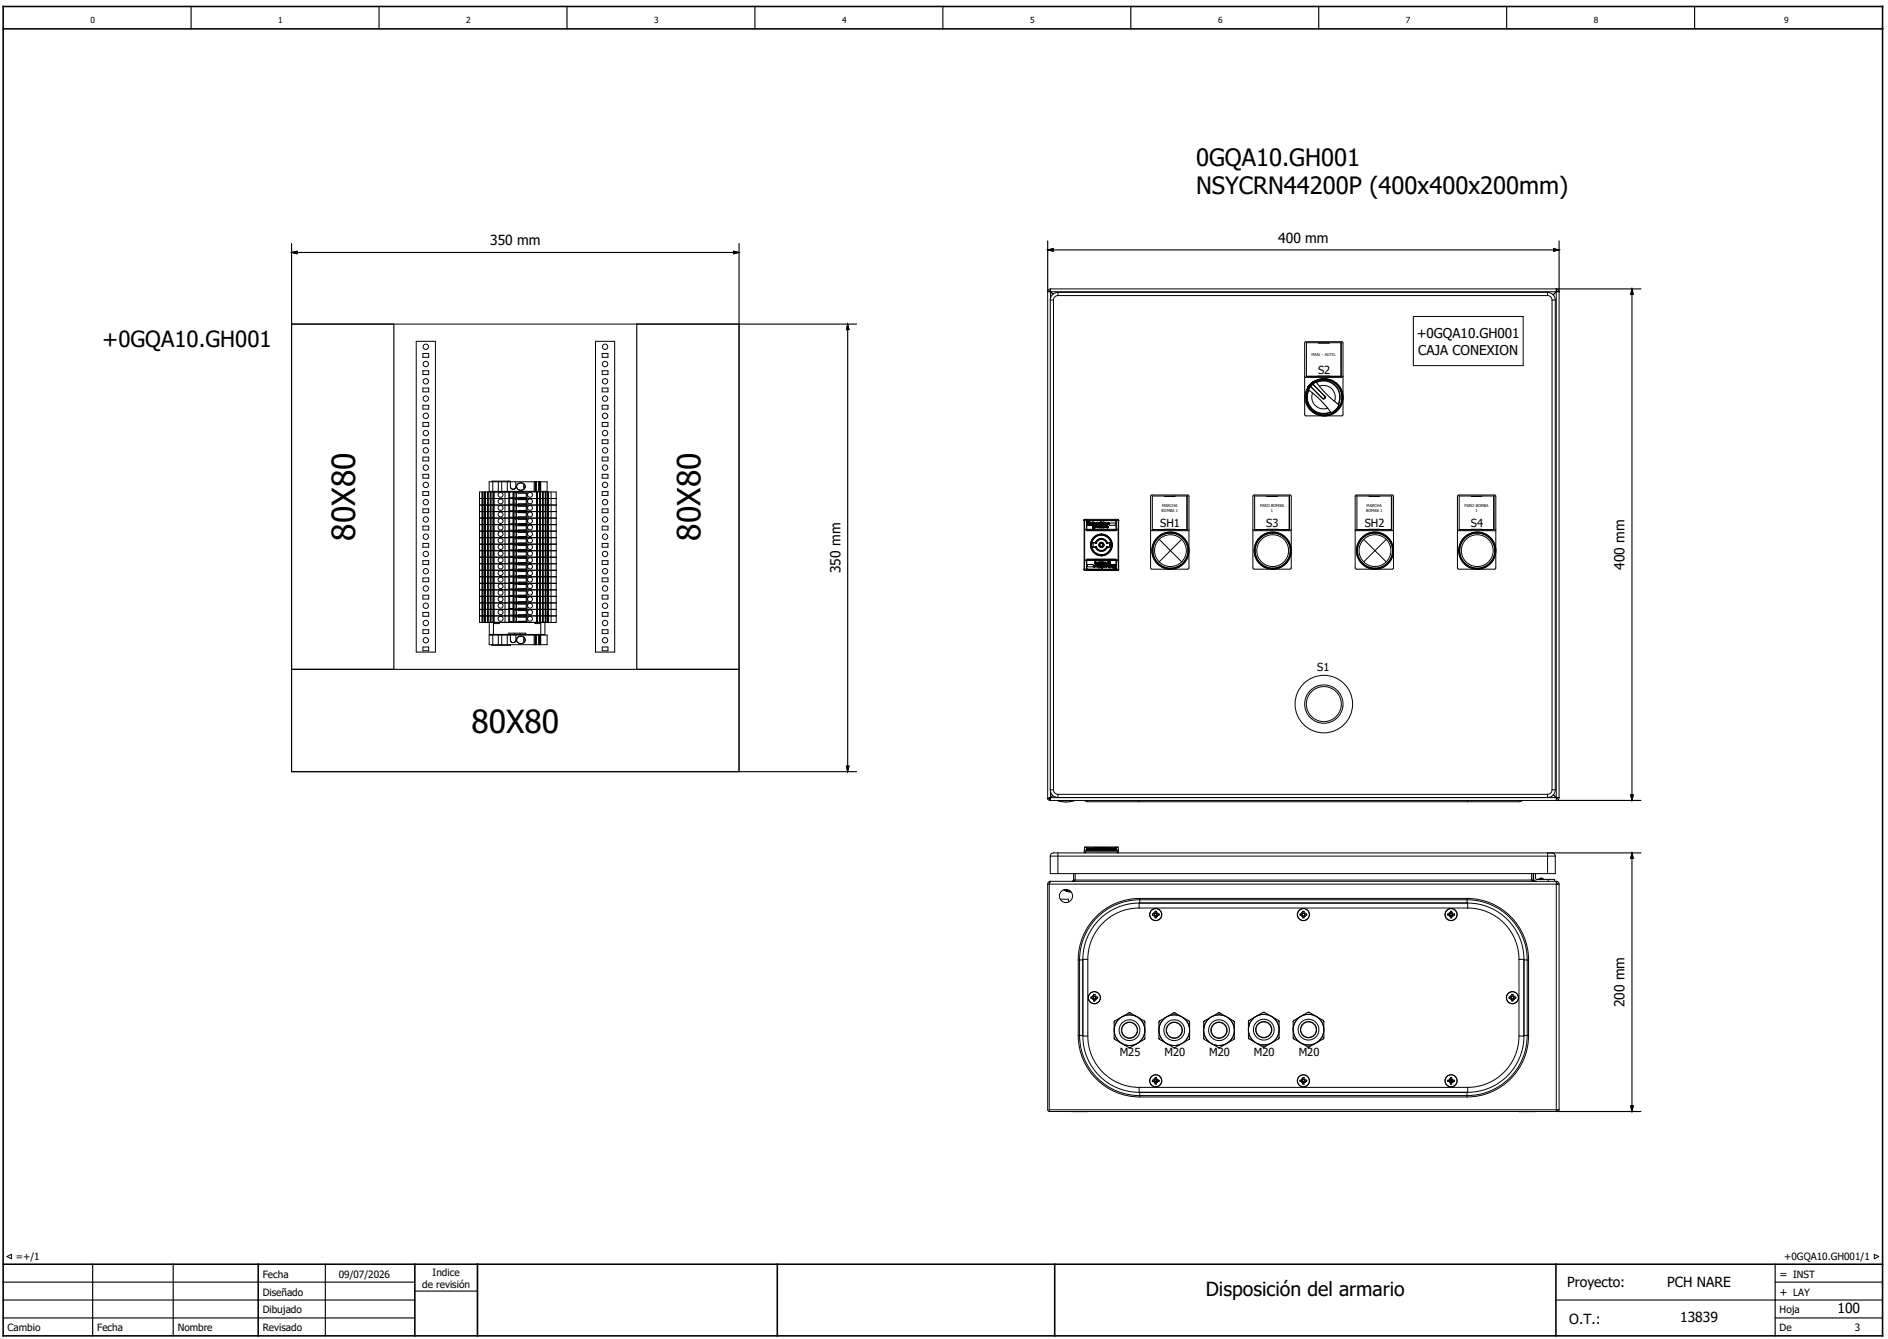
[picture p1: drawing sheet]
<svg xmlns="http://www.w3.org/2000/svg" width="422mm" height="299mm" viewBox="0 0 422 299" stroke-linecap="round" stroke-linejoin="round" font-family="sans-serif">
<defs><g id="words">
<g font-size="7.1">
<text x="79.4" y="120.8" transform="rotate(-90 79.4 120.8)">80X80</text>
<text x="156.6" y="120.8" transform="rotate(-90 156.6 120.8)">80X80</text>
<text x="105.3" y="163.8">80X80</text>
</g>
<g font-size="5.3">
<text x="267.3" y="37">0GQA10.GH001</text>
<text x="267.3" y="43.4">NSYCRN44200P (400x400x200mm)</text>
</g>
<text font-size="5" x="22.8" y="77.5">+0GQA10.GH001</text>
<text font-size="4.3" x="269.5" y="289.5">Disposición del armario</text>
<g font-size="3.1">
<text x="109.5" y="54.8">350 mm</text>
<text x="285.6" y="54.2">400 mm</text>
<text x="187.8" y="128" transform="rotate(-90 187.8 128)">350 mm</text>
<text x="363.1" y="127.3" transform="rotate(-90 363.1 127.3)">400 mm</text>
<text x="363.1" y="225.1" transform="rotate(-90 363.1 225.1)">200 mm</text>
<text x="350.2" y="287.5">Proyecto:</text>
<text x="372.6" y="287.5">PCH NARE</text>
<text x="410.6" y="293.5">100</text>
<text x="350.7" y="295.8">O.T.:</text>
<text x="375.5" y="295.5">13839</text>
</g>
<g font-size="3">
<text x="316.6" y="75.6">+0GQA10.GH001</text>
<text x="317" y="79.2">CAJA CONEXION</text>
</g>
<g font-size="2.5">
<text x="294.5" y="83.5">S2</text>
<text x="259.3" y="117.7">SH1</text>
<text x="283" y="117.7">S3</text>
<text x="305" y="117.7">SH2</text>
<text x="328.7" y="117.7">S4</text>
<text x="294.4" y="149.9">S1</text>
<text x="250.2" y="236">M25</text>
<text x="260.2" y="236">M20</text>
<text x="270.2" y="236">M20</text>
<text x="280.2" y="235.9">M20</text>
<text x="290.2" y="235.9">M20</text>
<text x="397.7" y="285.4">= INST</text>
<text x="397.7" y="289.5">+ LAY</text>
</g>
<g font-size="2.2">
<text x="3.6" y="281.4">=+/1</text>
<text x="398.7" y="281.4">+0GQA10.GH001/1</text>
<text x="58.7" y="285.4">Fecha</text>
<text x="75.7" y="285.4">09/07/2026</text>
<text x="94.4" y="287.7">de revisión</text>
<text x="96.7" y="285">Indice</text>
<text x="58.7" y="289.5">Diseñado</text>
<text x="58.7" y="293.5">Dibujado</text>
<text x="397.7" y="293.5">Hoja</text>
<text x="1.7" y="297.4">Cambio</text>
<text x="21.7" y="297.4">Fecha</text>
<text x="39.7" y="297.4">Nombre</text>
<text x="58.7" y="297.4">Revisado</text>
<text x="397.7" y="297.4">De</text>
<text x="414.5" y="297.4">3</text>
</g>
<g font-size="1.9">
<text x="20.2" y="5.1">0</text>
<text x="62.2" y="5.1">1</text>
<text x="104.2" y="5.1">2</text>
<text x="146.2" y="5.1">3</text>
<text x="188.2" y="5.1">4</text>
<text x="230.2" y="5.1">5</text>
<text x="272.2" y="5.1">6</text>
<text x="314.2" y="5.1">7</text>
<text x="356.2" y="5.1">8</text>
<text x="398.7" y="5.1">9</text>
</g>
<g font-size=".9">
<text x="293.1" y="79.6">MAN. - AUTO.</text>
<text x="259.7" y="113.3">MARCHA</text>
<text x="281.6" y="113.3">PARO BOMBA</text>
<text x="305.4" y="113.3">MARCHA</text>
<text x="327.3" y="113.3">PARO BOMBA</text>
<text x="259.6" y="114.3">BOMBA 1</text>
<text x="284" y="114.3">1</text>
<text x="305.3" y="114.3">BOMBA 1</text>
<text x="329.7" y="114.3">1</text>
</g>
</g></defs>
<g fill="none" stroke="#000" stroke-width=".25">
<path d="M42.7 1.4v5M84.7 1.4v5M126.7 1.4v5M168.7 1.4v5M210.7 1.4v5M252.7 1.4v5M294.7 1.4v5M336.7 1.4v5M378.7 1.4v5M65.2 54.4v118h126.2M66.2 56.4h98M165.2 54.4v118"/>
<path d="M234.1 53.8v11.4M235.1 55.8h112.3M348.4 53.8v11.5M65.2 72.4h22.8v77.1M189.4 73.4v98M191.4 72.4h-49.1v77.1M347.7 64.5h19M364.7 65.5v112.3M65.2 149.5h100M347.8 178.8h18.9M345.8 190.6h20.9M364.7 191.6v55.7"/>
<path d="M348 248.3h18.7M.7 290.4h92M.7 286.5h92M.7 294.4h92M20.7 282.5v15.9M38.7 282.5v15.9M72.7 282.5v15.9M92.7 288.4h14M106.7 282.5v15.9M347.7 290.4h73M396.7 286.5h24M396.7 282.5v15.9"/>
<path d="M396.7 294.4h24"/>
</g>
<path d="M.7 6.4h420M.7 1.4h420v297h-420zM.7 282.5h420M57.7 282.5v15.9M92.7 282.5v15.9M106.7 282.5v15.9M173.7 282.5v15.9M235.7 282.5v15.9M347.7 282.5v15.9" fill="none" stroke="#000" stroke-width=".35"/>
<g fill="none" stroke="#000" stroke-width=".22">
<path d="M65.2 56.4l1.2-.3v.6zM163.9 56.1l1.3 .3-1.3 .3zM234.1 55.8l1.3-.3v.6zM347.2 55.5l1.2 .3-1.2 .3zM65.2 72.4h100v100h-100zM93 76.3h4.3v69.4h-4.3zM94.5 79h1.3v.8h-1.3zM133.1 76.3h4.3v69.4h-4.3zM134.6 79h1.3v.8h-1.3zM189.4 72.4l.3 1.2h-.6zM234.1 65.2v113.3M234.1 65.2h114.3"/>
<path d="M234.7 67h.7M234.7 67v109.5M234.8 64.5a.63 .63 0 0 0-.7 .7M234.8 64.9l-.3 .3M234.8 64.5h113M234.8 64.5v2.1M234.8 65.2l.5 .5M235.4 67v109.5M236.4 66a1 1 0 0 0-1 1M236.4 65.3a1.71 1.71 0 0 0-1.7 1.7M236.4 66h109.4M236.4 65.3h109.4"/>
<path d="M236.4 65.3v.7M291.7 76.4l8.1-.1 .3 .2v16.1l-.1 .3h-8.2l-.2-.1v-16.2zM291.9 76.6h7.8v7.5h-7.8zM294.7 76.6h2.3M299.7 76.6v7.5M315.8 70.7h24.6v11h-24.6zM345.8 66a1 1 0 0 1 1 1M345.8 65.3a1.71 1.71 0 0 1 1.8 1.7M345.8 65.3v.7M346.8 67v109.5M346.8 67h.8M347.6 67v109.5"/>
<path d="M347.8 64.5a.63 .63 0 0 1 .6 .7M347.8 64.9l.3 .3M347.8 65.2l-.7 .7M347.8 64.5v114.3M348.4 65.2v113M364.7 64.5l.3 1.3h-.6zM94.5 98.3h1.3v.8h-1.3zM94.5 94.4h1.3v.9h-1.3zM94.5 90.5h1.3v.9h-1.3zM94.5 86.7h1.3v.8h-1.3zM94.5 82.8h1.3v.9h-1.3zM134.6 82.8h1.3v.9h-1.3z"/>
<path d="M134.6 86.7h1.3v.8h-1.3zM134.6 90.5h1.3v.9h-1.3zM134.6 94.4h1.3v.9h-1.3zM134.6 98.3h1.3v.8h-1.3zM291.6 84l.2 .3h8l.3-.3M292.3 86.8h.1M292.3 86.8v.1M292.3 86.6v.2M292.3 86.9v.1M292.3 86.6h.1M292.3 86.5v.1M292.3 86.5h.1"/>
<path d="M292.3 87l.1 .1M292.3 86.4a4.1 4.1 0 0 0 .5 5.3 4.1 4.1 0 0 0 5.3 .5M292.3 86.4v.1M292.3 86.4h.1M292.4 87.1a3.7 3.7 0 0 0 .7 4.3 3.7 3.7 0 0 0 4.3 .7M292.4 87.1a22.6 22.6 0 0 1 5 5M292.5 87.2a3.6 3.6 0 0 0 .7 4.1 3.6 3.6 0 0 0 4.1 .7M292.6 86.1l-.3 .3M292.6 86.1h.1M292.6 86.1l2.9 2.9M292.7 86.1l-.4 .7M292.7 86.1v.1"/>
<path d="M292.7 86.2h.1M292.7 86l-.1 .1M292.7 85.9l-.1 .2M292.7 86.2l-.4 .7M292.7 86.2l.1 .1M292.7 85.9v.1M292.8 86.3l-.5 .7M292.9 86.3h-.1M293 85.7l-.3 .2M293 85.7h.1M293.1 85.6l-.1 .1M293.1 85.6l3 2.9"/>
<path d="M293.1 85.6h.1M293.2 85.6l-.5 .5M293.2 85.6v.1M293.2 85.7l-.5 .5M293.3 87.8a2.62 2.62 0 0 0 .6 2.8 2.62 2.62 0 0 0 2.8 .6M293.4 85.8h-.1M293.5 85.3l-1.2 1.1M293.5 85.3l-.5 .4M293.5 85.3h.1M293.5 85.3a4.1 4.1 0 0 1 5.2 .5 4.1 4.1 0 0 1 .5 5.2M293.6 85.2l-.1 .1M293.6 85.2h.1"/>
<path d="M293.8 85.2l-.6 .4M293.8 85.2h-.2M293.8 85.2h.1M293.9 85.2l-.7 .5M293.9 85.2l.1 .1M294 85.3l-1.2 .9M294 85.3l.1 .1M294.1 85.4a25 25 0 0 0 5.1 5.1M294.1 85.4a3.7 3.7 0 0 1 4.3 .7 3.7 3.7 0 0 1 .7 4.3M294.2 85.5a3.6 3.6 0 0 1 4.1 .7 3.6 3.6 0 0 1 .7 4.1M294.4 84.1h.1M294.5 88l.3 .2"/>
<path d="M294.7 84.1h2.3M294.8 86.3a2.62 2.62 0 0 1 2.8 .6 2.62 2.62 0 0 1 .6 2.8M295.3 88.7l.2 .3M295.5 89h.1M295.6 89l.2 .1M295.7 89.1h.1M295.9 89l-.1 .1M296 89.1h-.2M296 88.5l.1 .1M296 89h.1M296.1 88.9l-.1 .1M296.1 88.6v.3"/>
<path d="M296.1 88.9h.1M296.1 88.9l-.2 .1M297.3 84.1h.1M297.4 92.1l.1 .1M297.5 92.2h.1M297.6 92.2h.1M297.7 92.2v.1M297.7 92.3h.1M297.9 92.2l-.1 .1M298 92.2h-.1M298 92.2h.1M298.1 92.2h-.1"/>
<path d="M298.1 92.2h.1M299.2 91l-1.1 1.2M299.2 91h.1M299.2 90.5l-.9 1.1-.8 .6M299.2 90.5l.1 .1M299.3 90.6l-.6 .8-1.1 .8M299.3 90.6h.1M299.3 90.6v.1M299.3 90.9l-.1 .1M299.3 90.8v.1M299.3 90.7h.1M299.3 90.7l-.5 .7-1 .9"/>
<path d="M299.3 90.7v.1M94.5 113.7h1.3v.8h-1.3zM94.5 117.5h1.3v.9h-1.3zM94.5 109.8h1.3v.9h-1.3zM94.5 106h1.3v.8h-1.3zM94.5 102.1h1.3v.9h-1.3zM107.2 109.9h17.1v29.2h-17.1zM107.2 118.7h17.1M107.2 117.2h17.1M107.2 115.7h17.1M107.2 114.3h17.1M107.2 112.8h17.1"/>
<path d="M107.2 111.4h17.1M107.7 109.9v29.2M107.8 109.9v29.2M108 109.9v29.2M108.3 109.9v29.2M108.4 109.9v29.2M108.9 109.9v29.2M109 109.9v29.2M109.1 109.9v29.2M109.3 107.6h13v2.2h-13zM109.6 109.9v29.2M109.7 109.9v29.2"/>
<path d="M109.9 107.6v-.1h4.2l.1 1.6a.61 .61 0 0 0 1.1-.2M109.9 109.8v.1M110.1 107.6v2.2M110.2 109.9v29.2M110.3 109.9v31.8M110.3 109.9v29.2M110.4 109.9v29.2M111.4 107.6v2.2M112.1 107.6v2.2M112.9 109.9v29.2M113.4 107.6v2.2M113.7 107.5v.1"/>
<path d="M113.7 109.9v29.2M113.7 119.9h1M113.7 118.5h1M113.7 117h1M113.7 115.6h1M113.7 114.1h1M113.7 112.6h1M113.7 111.2h1M113.9 109.9v1.3M113.9 111.4v1.2M113.9 112.8v1.3M113.9 114.3v1.3"/>
<path d="M113.9 115.7v1.3M113.9 117.2v1.3M113.9 118.7v1.2M114.1 109.8v.1M114.7 109.9v29.2M114.8 118.9h.1M114.8 119.9h.1M114.8 117.4h.1M114.8 118.4h.1M114.8 117h.1M114.8 116h.1M114.8 115.5h.1"/>
<path d="M114.8 114.5h.1M114.8 114.1h.1M114.8 113.1h.1M114.8 112.6h.1M114.8 111.6h.1M114.8 110.1h.1M114.8 111.2h.1M114.8 109.9h1v.3l2-.1v1.1l-2-.1v.3h-1zM114.8 111.4v1.4h1v-.2h1.8v-1M114.8 112.9v1.4h1v-.3h1.8v-.9M114.8 114.3v1.4h1v-.2h1.8v-1M114.8 115.8v1.4h1v-.2h2v-1h-2v-.2"/>
<path d="M114.8 117.2v1.4h1v-.2h2v-1h-2v-.2M114.8 118.7v1.4M115.1 110.2h.3v.9h-.3zM115.1 111.6h.3v1h-.3zM115.1 113.1h.3v.9h-.3zM115.1 114.5h.3v1h-.3zM115.1 116h.3v1h-.3zM115.1 117.4h.3v1h-.3zM115.1 118.9h.3v1h-.3zM115.3 108.9h.1M115.3 107.6v1.3M115.8 111.4v.2h2v1h-2"/>
<path d="M115.8 112.9v.2h2v1h-2M115.8 114.3v.2h2v1h-2M115.8 118.7v.2h2v1h-2v.2M117.2 108.2l-.2 .5 .2 .5M117.2 108.2a.89 .89 0 0 0-1.5-.1 .89 .89 0 0 0 .4 1.4h.5l.5-.3M117.2 108.2l.2 .6-.3 .4M117.6 110.2v.9M117.6 116v1M117.6 117.4v1M117.6 118.9v1M119.4 107.6v2.2M119.5 107.6v2.2"/>
<path d="M119.7 107.6v2.2M119.8 107.6v2.2M119.9 109.9v29.2M120 109.9v29.2M120.1 109.9v29.2M120.4 107.6v2.2M120.5 107.6v2.2M120.6 109.9v29.2M120.7 107.6v2.2M120.7 109.9v29.2M120.8 107.6v2.2M121.2 109.9v29.2"/>
<path d="M121.3 109.9v29.2M121.4 109.9v29.2M121.8 109.9v29.2M121.9 109.9v29.2M122 109.9v29.2M122.4 109.9v29.2M122.5 109.9v29.2M122.6 109.9v29.2M123.2 109.9v29.2M134.6 113.7h1.3v.8h-1.3zM134.6 117.5h1.3v.9h-1.3zM134.6 102.1h1.3v.9h-1.3z"/>
<path d="M134.6 106h1.3v.8h-1.3zM134.6 109.8h1.3v.9h-1.3zM242.3 116.3v10.9M242.3 116.3h.1M242.3 116.2h.1M242.3 116.2v.1M242.3 116.3h.5M242.3 116.3l.1 2M242.4 116.1l-.1 .1M242.4 116.1h.1M242.4 118.3h.4M242.4 118.3h.1"/>
<path d="M242.4 118.3v6.9M242.4 118.4h.4M242.5 116.1h-.1M242.5 116v.1M242.5 116h.1M242.5 116h7.2M242.8 118.4l.2 .2h6.3l.2-.2M242.8 116.4v2M242.8 116.4h.1M242.8 116.3v.1M242.8 116.3h.1M242.9 116.2h-.1"/>
<path d="M242.9 118.4h6.5M242.9 118.3h6.5M242.9 116.4v2M242.9 116.4h.1M242.9 116.3v.1M242.9 116.2h.1M242.9 116.3h6.5M242.9 116.3h.1M243 116.3h-.1M243 116.2h-.1M243 116.3h6.3M243 116.3h.1"/>
<path d="M243 116.2h.1M243 116.2h6.3M243 116.9h.1M243 116.8v.1M243 116.8h.1M243 116.7h.1M243 117.3h.1M243 117h.1M243.1 117h.1M243.1 116.7h.1M243.1 117.3h.1M243.1 117.2l-.1 .1"/>
<path d="M243.1 117.2h.1M243.1 117.3v.1M243.1 116.6h.1M243.1 117.4h.1M243.2 117.4h.1M243.2 117.2h.1M243.2 117v.1M243.2 116.6h.1M243.2 117.1h.1M243.2 116.8h.1M243.3 116.6h-.1M243.3 116.6h.1"/>
<path d="M243.3 116.8v.1M243.3 117.4h.1M243.3 117.2h.1M243.3 117.1h.1M243.3 116.9h.1M243.3 116.8h.1M243.3 116.8h-.1M243.4 117.4h-.1M243.4 116.6h.1M243.4 117.2h.1M243.4 117.4h.1M243.4 116.8h.1"/>
<path d="M243.4 116.9h.1M243.4 116.9l.1 .1M243.5 116.6h.1M243.5 117.4h-.1M243.5 117.4h.1M243.5 117.3v.1M243.5 117.3h.1M243.5 116.8h.1M243.5 117h.1M243.6 116.7h.1M243.6 117v.2M243.6 117.3h.1"/>
<path d="M243.6 116.7v.1M243.6 117.2v.1M243.6 117.2h.1M243.6 117v.1M243.6 117h.1M243.7 117h-.1M243.7 117.3h.1M243.7 117h.1M243.7 116.9v.1M243.7 116.9h.1M243.7 117.3l.1 .1M243.8 117.4h.1"/>
<path d="M243.8 116.9h.1M243.8 117.1h.1M243.8 117.2h.1M243.8 117h.1M243.8 116.8v.1M243.9 117h-.1M243.9 117.4h.1M243.9 117h.1M243.9 116.8h-.1M243.9 116.8l.2 .1v.1h-.1M243.9 117.2h.1M243.9 117.3h.1"/>
<path d="M244 117h-.1M244 117.3h.1M244 117.4h-.1M244 117h.1M244 117.4h.1M244.1 117.4h-.1M244.1 117.4h.1M244.1 117.3h.1M244.2 117.8h.1M244.2 117.8v.1M244.2 117.9h.1M244.2 117.6l.1 .1-.1 .1"/>
<path d="M244.2 117.6h.1M244.2 117.9v.1M244.2 118h.1M244.3 118h.1M244.3 117.9h.1M244.3 117.8v.1M244.3 117.5v.1M244.3 117.5h.1M244.3 117v.1M244.3 118h.2M244.3 117.8h.1M244.3 117h.1"/>
<path d="M244.4 116.9l-.1-.3h-.1v.8h.1v-.3M244.4 117.5h-.1M244.4 117h.1M244.4 116.9h.1M244.4 117.8h.1M244.4 117.9h-.1M244.4 117.4h.1M244.4 117.9h.1M244.5 117h.1M244.5 117.9h-.1M244.5 117.7h.1M244.5 116.8l-.1 .1"/>
<path d="M244.5 117.9h.1M244.5 116.8h.1M244.5 117.6v.1M244.5 117.3l-.1 .1M244.5 117.6h.1M244.5 118h.1M244.5 117.3h.1M244.5 117.1h.1M244.5 116.8v.1M244.5 117.5h.1M244.5 116.9h.1M244.6 117.8h-.1"/>
<path d="M244.6 117.3h-.1M244.6 117.5h.1M244.6 116.9h.1M244.6 118h-.1M244.6 117.8h.1M244.6 117.3h.1M244.6 118h.1M244.6 117.7v.1M244.6 117.7h.1M244.7 117.7h.1M244.7 117.5h.1l-.1 .2M244.7 117.5h-.1"/>
<path d="M244.7 117.3h.1M244.7 117.3h-.1M244.7 117h.1M244.7 117v.2l-.2 .1v-.2M244.7 117.9l-.1 .1M244.7 117.9h.1M244.7 117.7v.1M244.7 117.8h.1M244.8 117.3h.1M244.8 117.9h-.1M244.8 117.2h.1M244.8 117.8v.1"/>
<path d="M244.8 117.8h.1M244.8 117.2l.1 .1M244.9 117.3h.1M244.9 117.3v.1M244.9 117.4h.1M244.9 116.9h-.2v.3M244.9 116.9h.1M244.9 117.5h.1M244.9 117.5l-.2 .2M245 116.9h-.1M245 116.9h.1M245 116.8v.1"/>
<path d="M245 117l-.1 .3M245.1 116.8h-.1M245.1 117h.1M245.1 116.8h.1M245.1 117.1h.1M245.1 117.5h.3h-.2l.2 .1-.2 .2 .2 .1h-.3zM245.1 116.8v.1M245.1 116.9h.1M245.2 116.9h.1M245.3 117h.1M245.3 117v.4h-.2v-.3M245.3 117.2h.1"/>
<path d="M245.3 117.1v.1M245.3 117.1h.1M245.3 117.2v.1M245.3 117.3h.1M245.4 117h-.1M245.4 117h.1M245.4 117.3h.1M245.4 116.9h.1M245.5 117.4h.1M245.5 116.9h-.1M245.5 116.9h.1M245.5 117.5l.1 .4z"/>
<path d="M245.5 117.2h.1M245.5 117.1h.1M245.5 117.1h.2M245.5 117h.1M245.5 116.8v.1M245.6 117.3h.1M245.6 117h.1M245.6 116.8h.1M245.6 117.4h.1M245.6 116.8l.1 .1M245.7 116.9h.1M245.7 117h.1"/>
<path d="M245.7 117.4h.1M245.7 117.3h.1M245.7 117.1h.1M245.7 117.7v.1M245.7 117.7h.1M245.7 117.8h.1M245.7 117.8v.1M245.7 117.9h.1M245.7 117.6h.1M245.8 117.3h-.1M245.8 117.9h.1M245.8 117.6h-.1"/>
<path d="M245.8 116.9h.1M245.8 117.6h.1M245.8 117.8h.2M245.8 117.8h.1M245.8 117.4h.1M245.8 117.2h.1M245.8 117.7h.1M245.8 116.9v.1M245.8 117h.1M245.8 117.8h.2l-.2 .1M245.8 117.3h.1M245.8 117.2l.1 .1"/>
<path d="M245.9 117h.1M245.9 117.6h-.1M245.9 117.3h-.1M245.9 117.1h.1M245.9 117.1h-.4M245.9 117.3h.1M245.9 117.6h.1M245.9 116.7l.1 .1M245.9 116.7h.1M245.9 116.9h.2v.5h-.2zM245.9 116.6h.1M246 116.8h.1"/>
<path d="M246 116.6h-.1M246 117.7h.1M246 116.6h.1M246 117.7v.1M246.1 116.6v.1M246.1 116.8h.1M246.1 116.7v.1M246.1 116.7h.1M246.1 117.7v.1M246.1 117.7h.1M246.1 117.8v.1M246.1 117.9h.1"/>
<path d="M246.1 119.3a2.44 2.44 0 0 0-2.4 2.4 2.44 2.44 0 0 0 2.4 2.5M246.1 119.3a2.44 2.44 0 0 1 2.5 2.4 2.44 2.44 0 0 1-2.4 2.5M246.1 119.4a2.3 2.3 0 0 1 2.3 2.3 2.3 2.3 0 0 1-2.3 2.3M246.1 119.4a2.3 2.3 0 0 0-2.3 2.3 2.3 2.3 0 0 0 2.3 2.3M246.1 119.3v.1M246.1 117.6v.1M246.1 117.1h.1M246.1 117.2h.1M246.2 117.6h-.1M246.2 117.2h.1M246.2 117h.1M246.2 117.6h.1"/>
<path d="M246.2 117.9h.1M246.2 117.3h.1M246.2 117.8h.1M246.2 117.8h.2l-.1 .1M246.2 117.7h.1M246.2 116.9v.1M246.2 116.9h.1M246.2 117.3l.1 .1M246.3 117.7h.1M246.3 117.6v.1M246.3 117.6h-.1M246.3 117.4h.1"/>
<path d="M246.3 116.9h.1M246.3 117.1h.1M246.3 117.2h.1M246.3 116.8v.1M246.3 116.8h.1M246.3 117h.1M246.4 117.2h.1M246.4 117h.1M246.4 116.8h-.1M246.4 117.4h.1M246.4 116.8l.3-.2v.8h-.3M246.4 116.8h.1"/>
<path d="M246.4 117.3h.1M246.4 117l.1 .2M246.5 117.3h.1M246.5 117.2h.1M246.5 117.8l.1-.3v.4M246.5 117.8v.1M246.5 117.9h.1M246.6 117.9h.1M246.8 117.1h.1M246.8 117.2h.1M246.8 117h.1M246.8 117.3h.1"/>
<path d="M246.8 116.9v.1M246.8 116.9h.1M246.9 116.9h-.1M246.9 117.3h.1M246.9 116.9h.1M246.9 117.3v.1M246.9 117.4h.1M246.9 117.6l-.1 .3 .1-.1M246.9 117.7v.1M246.9 117.7h.1M246.9 117.6h.1M246.9 117.2h.1"/>
<path d="M246.9 117.1h.2M246.9 117.1h.1M246.9 117h.1M247 117.7h-.1M247 117.4h.1M247 117.2h.1M247 117.7h.1M247 117.6h.1M247 117h.1M247 117.2v.1M247 116.8v.1M247 116.8h.1"/>
<path d="M247 117.3h.1M247.1 117.3h.1M247.1 117.4h-.1M247.1 117h.1M247.1 117.6h.1M247.1 117.6l-.1 .1M247.1 116.8v.1M247.1 117.4h.1M247.1 116.9h.1M247.1 117.1h.1M247.2 117.4h-.1M247.2 117.4h.1"/>
<path d="M247.2 116.9h.1M247.2 117.3h.1M247.2 117.5h.1M247.2 117.6l.1 .3zM247.2 117.5v.1M247.2 117.2v.1M247.2 116.9l.1 .1M247.2 117.2h.1M247.3 117.3l-.1 .1M247.3 117h.1M247.3 117.2h-.1M247.3 117.1h.1"/>
<path d="M247.3 117.1l-.4 .1M247.3 117.2v.1M247.3 117.3h.1M247.4 117.7v.1M247.4 117.7h.1M247.4 117.8h.1M247.4 117.8v.1M247.4 117.9h.1M247.5 117.9h.1M247.5 117.6h.1M247.5 117.8h.1M247.5 117.7v.1"/>
<path d="M247.5 117.7h.1M247.5 116.9h-.1v.5h.1v-.2M247.5 117.2h.1M247.5 117.1h.1M247.6 117h.1M247.6 117.1h.1M247.6 117.6v.1M247.6 116.9h.1M247.6 117.8v.1M247.7 116.9h-.1M247.7 117h.1M247.7 117h-.1"/>
<path d="M247.7 116.8v.1M247.7 116.8h.1M247.7 116.9h.1M247.8 117h-.1M247.8 116.9h.1M247.8 117h.1M247.8 116.9v.1M248 116.9h1.2v.5h-1.2zM249.3 116.2h.1M249.3 116.3h.1M249.4 116.3h.1M249.4 116.2h.1"/>
<path d="M249.4 116.4h.1M249.4 116.4v2M249.5 116.3h.1M249.5 116.3h.4M249.5 116.3v.1M249.5 116.4h.1M249.5 118.3h.4M249.5 118.4h.4M249.5 116.4v2M249.7 116h.1M249.8 116h.1M249.8 116v.1"/>
<path d="M249.8 116.1h.1M249.9 116.1h.1M249.9 118.3v6.9M249.9 118.3h.1M249.9 116.1v.1M249.9 116.3v2M249.9 116.3h.1M249.9 116.2v.1M249.9 116.2h.1M250 116.2h.1M250 116.3h.1M250 116.3v10.9"/>
<path d="M257.1 118.3l.3 .3h8l.3-.3M257.3 110.6h8.1l.3 .1v16.2l-.1 .2-8.2 .1-.2-.2-.1-16.1zM257.5 110.8h7.8v7.5h-7.8zM260 118.3h.1M260.3 110.8h2.3M260.3 118.3h2.3M262.9 118.3h.1M265.2 110.8v7.5M280 118.3l.3 .3h8l.3-.3M280.1 110.6h8.2l.2 .1 .1 16.2-.2 .2-8.1 .1-.3-.2v-16.1zM280.4 110.8h7.8v7.5h-7.8zM282.8 118.3h.1"/>
<path d="M283.1 118.3h2.3M283.1 110.8h2.3M285.7 118.3h.1M288.1 110.8v7.5M302.8 118.3l.3 .3h8l.3-.3M303 110.6h8.1l.3 .1v16.2l-.1 .2-8.2 .1-.2-.2-.1-16.1zM303.2 110.8h7.8v7.5h-7.8zM305.7 118.3h.1M306 118.3h2.3M306 110.8h2.3M308.6 118.3h.1M310.9 110.8v7.5"/>
<path d="M325.7 118.3l.3 .3h8l.3-.3M325.7 110.7l.3-.1h8l.2 .1 .1 16.2-.2 .2-8.1 .1-.3-.2zM326.1 110.8h7.8v7.5h-7.8zM328.6 118.3h.1M328.8 118.3h2.3M328.8 110.8h2.3M331.4 118.3h.1M333.8 110.8v7.5M94.5 133h1.3v.8h-1.3zM94.5 129.1h1.3v.9h-1.3zM94.5 121.4h1.3v.9h-1.3zM94.5 125.3h1.3v.8h-1.3z"/>
<path d="M94.5 136.8h1.3v.9h-1.3zM107.2 137.6h17.1M107.2 136.2h17.1M107.2 134.7h17.1M107.2 133.2h17.1M107.2 131.8h17.1M107.2 130.3h17.1M107.2 128.9h17.1M107.2 127.4h17.1M107.2 126h17.1M107.2 124.5h17.1M107.2 123h17.1"/>
<path d="M107.2 121.6h17.1M107.2 120.1h17.1M109.3 139v2.7h12.5v-2.7M111.6 139v.3h-1.3M113.7 138.9h1M113.7 137.4h1M113.7 136h1M113.7 134.5h1M113.7 133h1M113.7 131.6h1M113.7 130.1h1M113.7 128.7h1"/>
<path d="M113.7 127.2h1M113.7 125.8h1M113.7 124.3h1M113.7 122.8h1M113.7 121.4h1M113.9 120.1v1.3M113.9 121.6v1.2M113.9 123v1.3M113.9 124.5v1.3M113.9 126v1.2M113.9 127.4v1.3M113.9 128.9v1.2"/>
<path d="M113.9 130.3v1.3M113.9 131.8v1.2M113.9 133.2v1.3M113.9 134.7v1.3M113.9 136.2v1.2M113.9 137.6v1.3M114.8 127.2h.1M114.8 137.8h.1M114.8 138.8h.1M114.8 136.4h.1M114.8 137.4h.1M114.8 135.9h.1"/>
<path d="M114.8 134.9h.1M114.8 134.5h.1M114.8 133.5h.1M114.8 133h.1M114.8 132h.1M114.8 131.6h.1M114.8 130.5h.1M114.8 130.1h.1M114.8 129.1h.1M114.8 127.6h.1M114.8 128.6h.1M114.8 126.2h.1"/>
<path d="M114.8 124.7h.1M114.8 125.7h.1M114.8 123.3h.1M114.8 124.3h.1M114.8 121.8h.1M114.8 122.8h.1M114.8 120.4h.1M114.8 121.3h.1M114.8 121.5v-1.3h1v.2h2v.9h-2v.2M114.8 123v-1.4h1v.2h2v1h-2v.2M114.8 127.4h1v.2h2v1h-2v.2h-1zM114.8 128.9v1.4h1v-.2h1.8v-1"/>
<path d="M114.8 130.3v1.5h1v-.3h1.8v-.9M114.8 131.8v1.4h1v-.2h1.8v-1M114.8 133.3v1.4h1v-.3l2 .1v-1h-2v-.2M114.8 134.7v1.4h1v-.2h2v-1h-2v-.2M114.8 136.2v1.4M114.8 139v-1.4h1v.3l2-.1v1h-2v.2M115.1 126.2h.3v1h-.3zM115.1 137.9h.3v.9h-.3zM115.1 120.4h.3v.9h-.3zM115.1 121.8h.3v1h-.3zM115.1 123.3h.3v1h-.3zM115.1 124.7h.3v1h-.3z"/>
<path d="M115.1 127.6h.3v1h-.3zM115.1 129.1h.3v1h-.3zM115.1 130.6h.3v.9h-.3zM115.1 132h.3v1h-.3zM115.1 133.5h.3v.9h-.3zM115.1 134.9h.3v1h-.3zM115.1 136.4h.3v1h-.3zM115.8 126.2h2v1h-2v.2M115.8 123.3h2v1h-2v.2M115.8 124.7h2v1h-2v.2M115.8 128.9v.2h2v1h-2M115.8 130.3v.3l2-.1v1.1h-2"/>
<path d="M115.8 131.8v.2h2v1h-2M115.8 136.2v.2h2v1h-2v.2M117.6 124.3v-1h-1.8v-.2h-1v1.4M117.6 125.7v-1h-1.8v-.2h-1v1.4M117.6 127.2v-1h-1.8v-.2h-1v1.4M117.6 120.4v.9M117.6 121.8v1M117.6 127.6v1M117.6 133.5v.9M117.6 134.9v1M117.6 136.4v1M117.6 137.9v.9"/>
<path d="M119.6 139v.3h1.2M120.8 139v2.7M134.6 133h1.3v.8h-1.3zM134.6 129.1h1.3v.9h-1.3zM134.6 121.4h1.3v.9h-1.3zM134.6 125.3h1.3v.8h-1.3zM134.6 136.8h1.3v.9h-1.3zM242.3 127.2h.1M242.3 127.3h.1M242.3 127.3v.1M242.3 127.2v.1M242.3 127.2h.5"/>
<path d="M242.3 127.4h.1M242.4 127.4h.1M242.4 125.2h.4M242.4 125.2l-.1 2M242.4 125.2h.1M242.4 125.1h.4M242.4 125.1v.1M242.5 127.4h.1M242.5 127.5h.1M242.5 127.5h7.2M242.8 125.1l.2-.2h6.3l.2 .2M242.8 125.1v2"/>
<path d="M242.8 127.2h.1M242.9 125.1h6.5M242.9 125.1v2M242.9 125.2h6.5M242.9 127.1h.1M242.9 127.2h6.5M242.9 127.3h.1M242.9 127.2h.1M242.9 127.3h6.4M243 127.2h.1M243 126.1h1.3v.5h-1.3zM243.9 122.2h1.1a1.23 1.23 0 0 0 1.1 .8 1.23 1.23 0 0 0 1.2-.8h1.1"/>
<path d="M243.9 121.3h1.1a1.23 1.23 0 0 1 1.1-.8 1.23 1.23 0 0 1 1.2 .8h1.1M243.9 122.2h.1M243.9 122.2a2.29 2.29 0 0 0 2.2 1.8 2.29 2.29 0 0 0 2.3-1.8M243.9 121.3h.1M243.9 121.3a2.29 2.29 0 0 1 2.2-1.8 2.29 2.29 0 0 1 2.3 1.8M243.9 121.3v.9M244 121.3h-.1M244 122.2v.1M244 122.3h.1M244 121.2h.1M244 121.2l-.1 .1M244 122.3a2.17 2.17 0 0 0 2.1 1.6 2.17 2.17 0 0 0 2.1-1.6"/>
<path d="M244 121.2a2.17 2.17 0 0 1 2.1-1.6 2.17 2.17 0 0 1 2.1 1.6M244 122.3h.8M244 121.2h.8M244.3 121.3v.9M244.5 126.6h.1M244.5 126.5h.1M244.6 126.7h.1M244.6 126.6h.1M244.6 126.5h.1M244.7 126.6h-.1M244.7 126.5h.1M244.7 126.6h.1"/>
<path d="M244.7 126.4v.1M244.7 125.6h.1M244.7 126.4h.1M244.7 125.8v.1M244.7 125.8h.1M244.7 126.3v.1M244.7 126.3h.1M244.7 126.3v-.2h.2v.5l-.2-.1M244.7 125.7h.1M244.7 125.9h.1M244.8 125.7h.1M244.8 125.8h.1"/>
<path d="M244.8 122.3a1.46 1.46 0 0 0 1.3 .9 1.46 1.46 0 0 0 1.4-.9M244.8 121.2a1.46 1.46 0 0 1 1.3-.9 1.46 1.46 0 0 1 1.4 .9M244.8 121.2h.1M244.8 125.9h.1M244.8 125.6h.1M244.8 121.2l.1 .1M244.8 122.2h.1M244.8 121.3h.1M244.8 125.8v.1M244.9 125.8h-.1M244.9 125.8h.1M244.9 125.7h.1"/>
<path d="M244.9 122.2h-.1M244.9 122.2l-.1 .1M244.9 121.3h.1M244.9 122.2h.1M244.9 122.2a1.34 1.34 0 0 0 1.2 .9 1.34 1.34 0 0 0 1.3-.9M244.9 121.3a1.34 1.34 0 0 1 1.2-.9 1.34 1.34 0 0 1 1.3 .9M245 126.4h.1M245 126.2v.1M245 126.4v.1M245 126.5h.1M245 126.2h.1M245 126h.1"/>
<path d="M245 125.6l.1 .3zM245 126.3h.1M245 126.6h.1M245 126.1v.1M245.1 126.6h.1M245.1 126h-.1M245.1 126.2h.1M245.1 126.1h.1M245.1 126.4h.1M245.1 126.4h.2M245.1 126.5h.1M245.2 126.5h.1"/>
<path d="M245.2 126.6h.1M245.2 126.1h.1M245.2 126.6v.1M245.2 125.9h.1M245.2 126.7h.1M245.2 126.2h.1M245.3 125.9h.1M245.3 126.2h.1M245.3 126.6v.1M245.3 126.2v.1M245.3 126.5h.1M245.3 126.1h.1"/>
<path d="M245.3 126.3h.1M245.3 125.8l-.1 .1M245.3 126.6h.1M245.3 125.8h.1M245.3 126.3l-.3 .1M245.3 126.4h.1M245.4 125.8h-.1M245.4 125.7h.1M245.4 125.7v-.1v.3M245.4 125.9h.1M245.4 125.9h-.1M245.4 126.1h.1"/>
<path d="M245.4 126.6h-.1M245.4 126.6h.1M245.4 126.1v.1M245.4 126.2h.1M245.5 126.2h.1M245.5 126.6h-.1M245.5 126.2v.1M245.5 126.5h.1M245.5 126.3h.1M245.5 126.3v.1M245.5 126.4h.1M245.5 121.7a.61 .61 0 0 0 .6 .7 .61 .61 0 0 0 .6-.7"/>
<path d="M245.5 121.7a.61 .61 0 0 1 .6-.6 .61 .61 0 0 1 .6 .6M245.5 121.7h.3M245.6 125.6l.1 .4v-.3M245.6 125.6h.1M245.7 125.6h.1M245.7 125.7h.1M245.7 126.3l.1 .2M245.8 126.2h.1M245.8 121.7l.3 .4 .4-.4M245.8 121.7l.3-.3 .4 .3M245.8 126.5h.1M245.9 126.2h.1"/>
<path d="M245.9 126.5h-.1M245.9 126.1h-.3v.8l.3-.2M245.9 126.1h.1M245.9 126.5h.1M245.9 126.7h.1M245.9 126.2v.1M245.9 126.3h.1M245.9 126.4h.1M246 126.4h-.1M246 126.3v.1M246 126.4h.1M246 126.1h.1"/>
<path d="M246 126.6h.1M246 125.9h.1M246 125.8v.1M246 125.8h.1M246 125.6l-.1 .1h.2M246 125.6h.1M246 126.1v.1M246.1 126.2h.1M246.1 125.6h.1M246.1 125.9h.1M246.1 125.8h.1M246.1 126.5v.1"/>
<path d="M246.1 126.5h.1M246.1 126.2v.1M246.1 126.3h.1M246.1 126.4v.1M246.1 126.3v.1M246.1 126.4h.1M246.1 124.2h.1M246.1 124.1h.1M246.1 124v.2M246.1 125.8v.1M246.2 125.7h.1M246.2 125.8h.1"/>
<path d="M246.2 125.7v.1M246.2 126.1h.1v.5h-.1zM246.2 126.8v.1M246.2 126.8h.1M246.2 126.7h.1M246.3 126.7h-.1M246.3 125.8h.1M246.3 126.9h.1M246.3 126.7h.1M246.3 125.9h.1M246.4 125.9h.1M246.4 126.8h.1"/>
<path d="M246.4 125.8h.1zM246.4 126.7v.1M246.4 126.4h.1M246.4 126.5h.1M246.4 125.6l-.1 .1 .1-.1M246.4 125.6h.1M246.4 126.2v.1M246.4 126.2h.1M246.5 121.7h.2M246.5 125.6h.1M246.5 125.7h.1M246.5 126.3h-.1"/>
<path d="M246.5 126.6h.1M246.5 126.1h.1M246.5 125.9h.1M246.5 126.3h.1M246.5 125.7h-.2M246.5 126.2h.1M246.5 125.8v.1M246.5 125.8h.1M246.6 125.7h.1M246.6 125.8h.1M246.6 126.4h.1M246.6 126.4h.2"/>
<path d="M246.6 126.5h.1M246.6 126.2h.1M246.6 126.1h.1M246.6 126.6h.1M246.6 126.6l.1 .1M246.7 126.1h.1M246.7 126.5h.1M246.7 126.2h.1M246.7 125.6l.1 .4zM246.7 126.7h.1M246.7 126.3h.1M246.8 126.3h.1"/>
<path d="M246.8 126.5h.1M246.8 126.4h.1M246.8 126.6l-.1 .1M246.8 126.1h.1M246.8 126.3l-.4 .1M246.8 126.6h.1M246.8 126.2h.1M246.9 126.2h.1M246.9 126.6h-.1M246.9 126.6h.1M246.9 126.5v.1M246.9 125.6h.3v.4h-.3h.2l-.2-.1 .2-.3z"/>
<path d="M246.9 126.5h.1M246.9 126.4v.1M246.9 126.3h.1M246.9 126.3v.1M247 126.5h.1M247 126.6h.1M247.1 126.6h.1M247.2 126.4v-.3h-.2v.4M247.2 126.4h.1M247.2 126.7h.1M247.2 126.5h.1M247.2 126.6v.1"/>
<path d="M247.3 126.6h-.1M247.3 126.6h.1M247.3 125.9v.1M247.3 125.9h.2M247.3 126v.1M247.3 126.1h.1M247.4 126.6h-.1M247.4 126.2l-.2 .3M247.4 126.2h.1M247.4 121.3h.1M247.4 122.2h.1M247.4 126.2v.1"/>
<path d="M247.4 122.2l.1 .1M247.4 126.3h.1M247.5 121.3h-.1M247.5 122.2v.1M247.5 126.2h.1M247.5 121.2l-.1 .1M247.5 126.3h.1M247.5 121.2h.1M247.5 122.3h.7M247.5 121.2h.7M247.5 126.3v.3h-.1M247.6 126.5h.1"/>
<path d="M247.6 125.5l-.2 .4M247.6 126.6h.1M247.6 125.8l-.2 .2h.2M247.6 125.8h.1M247.6 126.2h.1M247.6 126h.1M247.6 125.5h.1M247.6 125.7h.1M247.7 125.5h-.1M247.7 126.2h-.1M247.7 126h-.1M247.7 126.6h.1"/>
<path d="M247.7 126.2h.1M247.7 125.7h.1M247.7 125.5h.1M247.7 126h.1M247.7 126.6l.1 .1M247.8 125.9l-.1 .1M247.8 125.6h-.1M247.8 126.4v-.2l-.2 .1v.2M247.8 126.4h.1M247.8 125.9h.1M247.8 126.5h.1M247.8 126.2h-.1"/>
<path d="M247.8 125.5h-.1M247.8 126.7h.1M247.8 126.1v.1M247.8 125.5h.1M247.8 125.6h.1M247.8 125.8v.1M247.8 125.8h.1M247.8 125.7v.1M247.8 125.7h.1M247.8 126.1h.1M247.9 126.6h-.1M247.9 125.6h-.1"/>
<path d="M247.9 125.7h.1M247.9 126.5h.1M247.9 126.6h.1M247.9 126.1h-.1M247.9 126h.1M247.9 125.9h.1M247.9 125.5h.1M247.9 125.9v.1M247.9 126v.1M247.9 125.6h.1M247.9 126.4v.1M247.9 126.4v-.3h.2v.8h-.2v-.3"/>
<path d="M247.9 121.3v.9M248 125.7h-.1M248 125.6h.1M248 125.5h.1M248 121.7h.1M248 121.8h.1M248 121.8h.4M248 121.7h.4M248 125.9h.1M248.1 125.6h.1M248.1 125.8h-.2l.2 .1M248.1 125.9h.1"/>
<path d="M248.1 125.7v.1M248.1 125.8h.1M248.2 126.2h.1M248.2 126.1h.1M248.2 121.2h.1M248.3 121.2h.1M248.3 126.1h.1M248.3 122.3h-.1M248.3 122.3h.1M248.3 126.2h.1M248.3 121.3h.1M248.3 122.2h.1"/>
<path d="M248.3 126.5h-.1v.1l.2 .1M248.3 126.5h.1M248.4 126.2h.1M248.4 122.2h.1M248.4 126.5h-.1M248.4 121.3h.1M248.4 126.2v.1M248.4 126.5h.1M248.4 126.1h.1M248.4 121.3v.4M248.4 126.7h.1M248.4 126.3h.1"/>
<path d="M248.4 121.7v.1M248.4 121.8v.4M248.5 126.1h.1M248.5 126.3h.1M248.5 126.3v.1M248.5 126.4h.1M248.5 126.6h-.1M248.5 126.6h.1M248.5 126.2h.1M248.6 126.6h-.1M248.6 126.2h.1M248.6 126.6h.1"/>
<path d="M248.6 126.5v.1M248.6 126.5h.1M248.6 126.2v.1M248.6 126.3h.1M248.6 126.3v.1M248.6 126.4v.1M248.7 126.3v.2M248.7 126.3h.1M248.7 126.2h.1M248.7 126.8h.1M248.7 126.5h.1M248.7 126.8v.1"/>
<path d="M248.7 126.9h.1M248.8 126.2h.1M248.8 126.5h.1M248.8 126.9h.1M248.8 126.5v.1M248.8 126.1h.1M248.8 126.6h.1M248.9 126.6h.1M248.9 126.9h.1M248.9 126.7h-.2v.1M248.9 126.7h.1M248.9 126.1h-.1"/>
<path d="M248.9 126.3h.1M248.9 126.3v.1M248.9 126.1h.1M248.9 126.4h.1M249 126.3h.1M249 126.3h-.1M249 126.1h-.1M249 126.4h.1M249 126.1h.1M249 126.7h.1M249 126.9h-.1M249.1 126.4h.1"/>
<path d="M249.1 126.1h.1M249.1 126.3h.1M249.1 126.9h.1M249.1 126.5h.1M249.2 126.1v.1M249.2 126.8l-.1 .1M249.2 126.3h.1M249.2 126.5h.1M249.2 126.2v.1M249.2 126.8h.1M249.2 126.6h.1M249.2 126.7v.1"/>
<path d="M249.2 126.7h.1M249.3 126.6v.1M249.3 126.7h.1M249.3 127.2h-6.3M249.3 127.3h.1M249.4 127.2h.1M249.4 127.3h.1M249.4 127.1h.1M249.4 125.1v2M249.5 127.2h.1M249.5 127.2h.4M249.5 125.1v2"/>
<path d="M249.5 125.1h.4M249.5 125.2h.4M249.7 127.5h.1M249.8 127.5h-.1M249.8 127.4h.1M249.9 127.4h.1M249.9 125.1v.1M249.9 125.2h.1M249.9 125.2v2M249.9 127.2h.1M250 127.3h-.1M250 127.3h.1"/>
<path d="M250 127.2h.1M259 120.5l5.1 5M264.1 120.5l-5.1 5M304.8 120.5l5 5M309.8 120.5l-5 5M94.5 144.5h1.3v.9h-1.3zM94.5 140.7h1.3v.8h-1.3zM109.3 141.9h13v2.1h-13zM109.9 144v.2h4.2v-.2M109.9 141.7v.2M110.1 141.9v2.1M111.4 141.9v2.1"/>
<path d="M112.1 141.9v2.1M113.4 141.9v2.1M113.6 141.7v-.2h3.9v.2M113.7 141.7v.2M114.1 141.7v1.5M114.1 143.2v.1M114.1 143.3l.1 .1M114.2 143.4h.1M114.9 141.5v.2M115.1 143.4l-.5 .2-.3-.2M115.1 143.4h.1M115.2 143.2l-.1 .2"/>
<path d="M115.3 143.2h-.1M115.3 141.9v1.3M116.2 141.5v.2M117.2 142.5l-.2 .5 .2 .5M117.2 142.5a.89 .89 0 0 0-1.5-.2 .89 .89 0 0 0 .4 1.4l.5 .1 .5-.3M117.2 142.5l.2 .5-.3 .5M119.4 141.9v2.1M119.5 141.9v2.1M119.7 141.9v2.1M119.8 141.9v2.1M120.4 141.9v2.1M120.5 141.9v2.1"/>
<path d="M120.7 141.9v2.1M120.8 141.9v2.1M134.6 140.7h1.3v.8h-1.3zM134.6 144.5h1.3v.9h-1.3zM299.7 157.8a3.9 3.9 0 0 1-6.1 2.7 3.9 3.9 0 0 1 .3-6.6 3.9 3.9 0 0 1 5.9 3.2l-.1 .8M300.1 157.8a4.3 4.3 0 0 1-6.7 3 4.3 4.3 0 0 1 .4-7.3 4.3 4.3 0 0 1 6.3 3.7v.7M189.1 171.2h.6l-.3 1.2zM234.1 178.5h.4M234.1 178.5h.1M234.2 178.4h.1M234.3 178.4h-.1M234.3 178.4h.1"/>
<path d="M234.3 178.3v.1M234.5 178.3h-.2M234.5 178.8h113.3M234.5 178.5v.3M234.5 178.5h.1M234.5 178.4v.1M234.5 178.8h.1M234.5 178.3h.1M234.5 178.4h.1M234.6 178.5h-.1M234.6 178.8h-.1M234.6 178.5h.1"/>
<path d="M234.6 178.3l-.1 .1M234.6 178.7v.1M234.6 178.3h.1M234.6 178.7h.1M234.6 178.4h.1M234.6 178.6v.1M234.6 178.6h.1M234.7 178.3h-.1M234.7 178.4h-.1M234.7 178.3v.1M234.7 178.3l-.2 .1M234.7 178.3h.1"/>
<path d="M234.7 176.5a1.71 1.71 0 0 0 1.7 1.7M234.7 176.5h.7M234.7 178.3l-.1 .3M234.7 178.2v.1M234.8 178.2l-.1 .1M234.8 178.2h113.6M234.8 178.2h-.1M234.8 178.2l-.3 .1M234.8 176.9v1.3M235.3 177.7l-.5 .5M235.4 176.5a1 1 0 0 0 1 1M236.4 178.9a6.2 6.2 0 0 0 3.7 0"/>
<path d="M236.4 178.8v.1M236.4 178.9h3.7M236.4 177.5h109.4M236.4 177.5v.7M236.4 178.2h109.4M240.1 178.8v.1M242.3 178.8l.8 .3h96.3l.8-.3M254.6 178.8v.3M328 178.8v.3M345.8 177.5v.7M346.8 176.5a1 1 0 0 1-1 1M346.8 176.5h.8"/>
<path d="M347.2 177.6l.6 .6M347.6 176.5a1.71 1.71 0 0 1-1.8 1.7M348.1 178.2l-.3 .3M348.4 178.2a.63 .63 0 0 1-.6 .6M364.4 177.6h.6l-.3 1.2zM234.1 197.5v50.4l.4 .4M234.1 197.5h114.3M234.7 196.9l-.2 .6v50.8M234.7 191.3a.71 .71 0 0 1 .7-.7h111.4a.71 .71 0 0 1 .8 .7M234.7 191.3v3.9h112.9v-3.9M234.7 191.3h112.9M234.7 196.9h.1"/>
<path d="M234.8 196.9a.63 .63 0 0 0-.7 .6M234.8 196.9h113M236.4 190.6v4.6M237.7 198.8l.6 .3M237.8 198.8l.1 .1M237.9 198.8v.1M237.9 198.9h.1M238.1 198.7l.3 .2M238.3 199.1h.1M238.3 199v.1M238.3 199.1l.2 .1M238.4 198.9h.1"/>
<path d="M238.4 198.9l-.1 .1M238.4 198.9v.1M238.4 199h.1M238.5 199l.5 .1M238.5 199v.1M238.5 199.1h.1M238.5 199.1v.1M238.5 199.2h.1M238.5 199.2l.8 .1M239 199.1v.1M239 199v.1M239 199.1l.2 .2"/>
<path d="M239 199.1h.1M239.1 199.3h.1M239.9 195.2v1.4M239.9 196.6h102.7M240.3 195.2v1.4l-.7 .3 .3-.3M242.3 190.6l.1-1.3h7.5l.1 1.3M242.3 190l.3 .3M242.3 189.9h.5M242.6 190.3v.3M242.6 190.3h7.1M242.8 189.9h.1M242.8 189.3v.6"/>
<path d="M242.9 189.3l-.1 .1M242.9 189.9l.1 .1M242.9 189.9h.1M242.9 189.3v.6M242.9 189.9h6.5M243 190h6.3M243 189.6h1.3v.1h-1.3zM243 189.7h1.3M244.5 189.7h.1M244.6 189.7h.1M244.7 189.7h-.1M244.7 189.4v.1"/>
<path d="M244.7 189.4h.1M244.7 189.7h.1M244.7 189.5h.1M244.7 189.6v.1M244.7 189.6h.2v.1h-.2zM244.7 189.7h.2M244.7 189.6h.1M244.8 189.4h.1M244.8 189.4v.1M244.8 189.5h-.1M244.8 189.5h.1M244.9 189.4v.1"/>
<path d="M245 189.6v.1M245 189.6h.2M245 189.7h.1M245 189.4l.1 .1zM245.1 189.6h-.1M245.1 189.5h-.1M245.1 189.7h.1M245.1 189.7h.2M245.2 189.7h.1M245.2 189.6h.1M245.2 189.5h.1M245.2 189.6h.3"/>
<path d="M245.2 189.6h-.1M245.3 189.7h-.1M245.3 189.5h.1M245.3 189.7h.1M245.3 189.6h.1M245.3 189.7h.2M245.3 189.6v.1M245.3 189.6h-.3M245.4 189.5h-.1M245.4 189.4v.1zM245.4 189.4v.1M245.4 189.7h-.1"/>
<path d="M245.5 189.7h-.1M245.5 189.6h.1M245.5 189.6v.1M245.5 189.7h.1M245.6 189.4h.1M245.6 189.6h.1v.2h-.1zM245.6 189.7h.2M245.6 189.4l.1 .1M245.7 189.4h.1M245.7 189.4v.1M245.7 189.5h.1M245.7 189.7h.3"/>
<path d="M245.8 189.6h-.1M245.8 189.6h.1M245.8 189.7h.1M245.9 189.7h-.1M245.9 189.6h.1M245.9 189.6h-.2M245.9 189.6h.2M245.9 189.7h.1M246 189.6v.1M246 189.6l-.1 .1M246 189.7h.1M246 189.4v.1"/>
<path d="M246 189.4h.1M246 189.4l.1 .1M246.1 189.7h-.1M246.1 189.5h.1M246.1 189.7h.1M246.1 189.6h.1M246.1 189.4v.1M246.1 189.5h-.1M246.1 189.4h.1M246.1 189.6v.1M246.2 189.4v.1M246.2 189.7h.1"/>
<path d="M246.3 189.4h.2M246.3 189.5h.1M246.3 189.8h-.1M246.3 189.8v-.2h-.1v.2M246.3 189.8h.1M246.4 189.5h.1M246.4 189.8h-.1M246.4 189.8h.1M246.4 189.6v.1M246.4 189.6h.4M246.4 189.7h.1M246.4 189.4h-.1"/>
<path d="M246.4 189.4v.1M246.4 189.4h.2M246.4 189.4l.1 .1M246.5 189.7h.1M246.5 189.4v.1M246.5 189.5h-.1M246.5 189.5h.1M246.5 189.6h-.1M246.6 189.5h-.1M246.6 189.7h.1M246.6 189.7h.2M246.6 189.4v.1"/>
<path d="M246.6 189.6h.1M246.7 189.6h.1M246.7 189.6h-.3M246.7 189.7h.1M246.7 189.4l.1 .1zM246.7 189.5h.1M246.7 189.6h.2M246.8 189.7h-.1M246.8 189.7h.1M246.8 189.6h.1M246.8 189.6v.1M246.9 189.7h-.1"/>
<path d="M246.9 189.7h.1M246.9 189.4h.3v.3M246.9 189.4h.1M246.9 189.6h.1M246.9 189.6v.1M247 189.6v.1M247 189.7h.2M247 189.7h.1M247.1 189.7h.1M247.1 189.5h-.2M247.1 189.4v.1M247.2 189.7h.1"/>
<path d="M247.2 189.5h-.3h.3M247.3 189.7h.1M247.3 189.7h-.1M247.3 189.5h.1M247.3 189.5h.3M247.3 189.6h.1M247.4 189.7h.1M247.4 189.7h-.1M247.4 189.6h.1M247.4 189.5h.1M247.4 189.6v.1M247.5 189.5h.1"/>
<path d="M247.5 189.5l-.1 .1M247.5 189.6h.1M247.5 189.4v.1M247.5 189.6l-.1 .1M247.5 189.4l-.1 .1M247.6 189.6l.2 .1M247.6 189.7h.1M247.6 189.6h.1M247.6 189.5v.2M247.6 189.5h.1M247.6 189.7h.2M247.6 189.4v.1"/>
<path d="M247.7 189.4h-.1M247.7 189.5h-.1M247.7 189.5h.1M247.8 189.4h-.1M247.8 189.5h-.1M247.8 189.7h.1M247.8 189.5h.1M247.8 189.4h.1M247.8 189.4h-.4M247.8 189.4v.2M247.8 189.4v.1M247.8 189.6h-.2"/>
<path d="M247.9 189.6h-.1M247.9 189.7h-.1M247.9 189.5v.1M247.9 189.5h.1M247.9 189.4h.1M247.9 189.7h.2M247.9 189.7h.1M247.9 189.5h.2M247.9 189.4h-.1M247.9 189.6h.2v.2h-.2zM248 189.4h-.1M248 189.4h.1"/>
<path d="M248 189.4l-.1 .1M248 189.5h-.1M248 189.5h.1M248.1 189.4h.1M248.1 189.5h-.1M248.1 189.4v.1M248.2 189.6h.2M248.2 189.6h.1M248.3 189.6h-.1M248.3 189.7h-.1h.3M248.3 189.7h.1M248.3 189.6h.1"/>
<path d="M248.3 189.6h.3M248.4 189.7h-.1M248.5 189.6h.1M248.5 189.7h-.1M248.5 189.6v.1M248.5 189.7h.1M248.6 189.7h-.1M248.6 189.7h.1M248.6 189.6h.1M248.6 189.6v.1M248.7 189.6l.2 .1M248.7 189.6h.1"/>
<path d="M248.7 189.7v.1M248.7 189.7l.2 .1M248.7 189.8h.1M248.9 189.7h-.1M248.9 189.6v.1M248.9 189.7h.1M248.9 189.6h.1M248.9 189.6l.3 .1M249 189.6h.2M249 189.6h-.1M249 189.6h.1M249 189.8h.1"/>
<path d="M249 189.8h-.2M249 189.6h-.3M249 189.7h.1M249 189.7v.1M249 189.8h-.1M249.1 189.8h-.1M249.2 189.8h-.1M249.2 189.7v.1M249.2 189.7h.1M249.2 189.8h.1M249.2 189.6h.1M249.3 189.7v.1"/>
<path d="M249.3 189.8h-.1M249.3 190h.1M249.4 190h-.1M249.4 189.9l-.1 .1M249.4 189.9h.1M249.4 189.3v.6M249.4 189.9v.1M249.4 189.3l.1 .1M249.5 189.9h-.1M249.5 189.9h.4M249.5 189.9h.1M249.5 189.3v.6"/>
<path d="M249.7 190.3v.3M249.9 190l-.2 .3M342.3 195.2v1.4l.6 .3-.3-.3M342.6 195.2v1.4M342.7 195.2v1a.71 .71 0 0 0 .7 .7M343.1 195.2v1l.2 .2 4.1 .1v.4M344.2 196.2l-.5 .3M344.2 196.2h.5M344.7 196.2l.4 .3M345.8 190.6v4.6M346 196.5v.4M347.8 196.9a.63 .63 0 0 1 .6 .6"/>
<path d="M347.8 197.2l.3 .3M347.8 196.9v51.4h-113.3M348.4 197.5v50.4M364.7 190.6l.3 1.2h-.6zM237 200.9h1.8v.6M241 214.5v16.8M242 214.3v.2h-1M242 214.3v17.2M242 214.3h1.1M243.1 214.3v17.2M244.7 205.5a13.4 13.4 0 0 1 10-4.5h73.1a13.4 13.4 0 0 1 13.5 13.5v16.8a13.4 13.4 0 0 1-13.5 13.5h-73.1a13.4 13.4 0 0 1-13.4-13.5v-16.8a13.4 13.4 0 0 1 3.4-9zM254.6 201.8a12.6 12.6 0 0 0-12.6 12.5"/>
<path d="M254.6 202.9a11.5 11.5 0 0 0-11.5 11.4M254.6 201.8v1.1M254.6 202.9h73.4M254.6 201.8h73.4M254.7 200.7a13.7 13.7 0 0 0-13.7 13.8M254.7 200.7v1.1h-.1M254.7 200.7h73.1M257.5 204.3v.2h.6M257.5 204.3h.1M257.6 204.3v.2M257.6 204.2v.1M257.9 203.9l.2 .2"/>
<path d="M257.9 203.9l.1 .2M258 204.5l-.1 .2M258 204.1v.4M258 204.5v.1M258 204.6h.1M258.1 204.5h.1M258.1 204.2h-.6v.1M258.1 204.1v.1M258.1 204.5l-.2 .2M258.1 204.1h.1M258.1 204.6l-.2 .1M258.1 204.6h.1"/>
<path d="M258.1 204.1h-.1M258.1 204.1h.4M258.1 204.5v.1M258.1 204.1v-.5h.2h.1v.5M258.1 204.6v.5h.2h.1v-.5M258.1 205h.3M258.1 203.7h.3M258.1 204.6h.3M258.4 204.1h.1M258.4 204.5v.1M258.4 204.5h.1M258.5 204.6h.1"/>
<path d="M258.5 204.1h.1M258.5 204.6l.2 .1M258.5 204.2h.5v.1M258.5 204.5h.1M258.5 204.1v.1M258.5 204.5l.2 .2M258.5 204.1v.4M258.6 204l-.1 .1M258.6 204l-.2 .1M258.9 204.2l.1 .1M259 204.3l-.1 .2M259 204.3h.1"/>
<path d="M259 204.3v.2h-.5M290.5 204.3v.2h.6M290.5 204.3h.1M290.6 204.3v.2M290.6 204.2v.1M290.9 203.9l.2 .2M290.9 203.9l.1 .2M291 204.2v.3M291 204.5h.1M291 204.5l-.1 .2M291 204.5l.1 .1M291 204.1l.1 .1"/>
<path d="M291 204.1h.1M291 204.1v.1M291.1 204.5h.1M291.1 204.2h-.6v.1M291.1 204.5h-.1M291.1 204.1v.1M291.1 204.1h.1M291.1 204.6l-.2 .1M291.1 204.6h.1M291.1 204.1h-.1M291.1 204.5l-.2 .2M291.1 204.5v.1"/>
<path d="M291.1 204.1v-.5h.2h.1v.5M291.1 204.6v.5h.2h.1v-.5M291.1 205h.3M291.1 203.7h.3M291.1 204.6h.3M291.4 204.5v.1M291.4 204.5l.1 .1M291.4 204.5h.1M291.4 204.1h.1M291.5 204.1l-.2-.1-.2 .1M291.5 204.1h-.1M291.5 204.6h.1"/>
<path d="M291.5 204.1h.1M291.5 204.6h-.1M291.5 204.6l.2 .1M291.5 204.1v.1M291.5 204.5h.1M291.5 204.5l.2 .2M291.5 204.2h.1M291.5 204.2h.5v.1M291.5 204.1l.1 .1M291.6 204.5h-.1M291.6 204.2v.3M291.6 204l-.1 .1"/>
<path d="M291.9 204.2l.1 .1M292 204.3l-.1 .2M292 204.3h.1M292 204.3v.2h-.5M323.5 204.3v.2h.6M323.5 204.3h.1M323.6 204.3v.2M323.6 204.2v.1M323.9 203.9l.2 .2M323.9 203.9l.1 .2M324 204.1v.4M324 204.5l.1 .1"/>
<path d="M324 204.1l.1 .1M324 204.1h.1M324 204.5h.1M324 204.5l-.1 .2M324.1 204.2h-.6v.1M324.1 204.5h-.1M324.1 204.5h.1M324.1 204.1h.1M324.1 204.6l-.2 .1M324.1 204.6h.1M324.1 204.1h-.1M324.1 204.1h.4"/>
<path d="M324.1 204.1v-.5h.2h.1v.5M324.1 204.5v.6h.2h.1v-.5M324.1 204.5l-.2 .2M324.1 205h.3M324.1 203.7h.3M324.1 204.6h.3M324.4 204.5v.1M324.4 204.5h.1M324.4 204.1h.1M324.4 204.5l.1 .1M324.5 204.1h-.1M324.5 204.6h.1"/>
<path d="M324.5 204.6h-.1M324.5 204.6l.2 .1M324.5 204.1h.1M324.5 204.2h.5v.1M324.5 204.5h.1M324.5 204.5l.2 .2M324.5 204.1v.1M324.5 204.5v.1M324.5 204.1l.1 .1M324.6 204.5h-.1M324.6 204.2v.3M324.6 204l-.1 .1"/>
<path d="M324.9 204.2l.1 .1M325 204.3l-.1 .2M325 204.3h.1M325 204.3v.2h-.5M327.8 200.7a13.7 13.7 0 0 1 13.8 13.8M327.8 200.7v1.1h.2M328 201.8a12.6 12.6 0 0 1 12.6 12.5M328 202.9a11.5 11.5 0 0 1 11.5 11.4M328 201.8v1.1M339.5 214.3h1.1M339.5 214.3v17.2M340.6 214.3v17.2"/>
<path d="M340.6 214.3v.2h1M341.6 214.5v16.8M241 231.3a13.7 13.7 0 0 0 13.7 13.8M241 231.3h1v.2M242 231.5a12.6 12.6 0 0 0 12.6 12.5M242 231.5h1.1M243.1 231.5a11.5 11.5 0 0 0 11.5 11.4M243.8 222.9v.1h.5M243.8 222.9h.1M243.9 222.9v.1M243.9 222.8v.1M244.2 222.5l.2 .2"/>
<path d="M244.2 222.5l.1 .2M244.3 222.8v.2M244.3 223v.1M244.3 223.1l-.1 .2M244.3 222.7h.1M244.3 223.1h.1M244.3 222.7v.1M244.3 222.8h-.5v.1M244.3 223l.1 .1M244.4 222.7h.1M244.4 223.1h.1M244.4 222.7l-.1 .1"/>
<path d="M244.4 223.1h-.1M244.4 223.1l-.2 .2M244.4 222.7h-.1M244.4 223.1h.3M244.4 223.1v.5h.2h.1v-.5M244.4 223.6h.3M244.4 222.2h.3M244.4 222.6h.3M244.4 222.7v-.5h.2h.1v.5M244.4 222.6v.1M244.7 222.7h.1M244.7 222.6v.1"/>
<path d="M244.7 223.1h.1M244.8 223.1l.2 .2M244.8 222.7h.1M244.8 223.1h.1M244.8 222.7v.1M244.8 222.8h.5v.1M244.8 223v.1M244.9 222.8v.2M244.9 222.5l-.1 .2M245.2 222.8v.1M245.2 222.9v.1M245.2 222.9h.1"/>
<path d="M245.3 222.9v.1l-.5 .1M249 230.3a3.4 3.4 0 0 0 1.6 2.8M249 228.3l.1 3.9M249 228.3h.1M249.1 232.2h.1M249.1 232.2l3.2 1.8M250.6 227.3a3.4 3.4 0 0 0-1.6 2.7M250.8 233.2a3.4 3.4 0 0 0 3.2 0M250.8 227.1a3.4 3.4 0 0 1 3.2 0M252.3 226.3l-3.3 2M252.3 234v.1M252.3 226.3h.2"/>
<path d="M252.3 234.1h.2M252.3 226.3h.1M252.5 226.3h.1M252.5 226.3l3.2 1.8M252.5 234v.1M254.3 227.3a3.4 3.4 0 0 1 1.5 2.7M255.7 228.1l.1 .1M255.8 228.2v.1M255.8 228.3h.1M255.8 228.3v3.8l-3.3 1.9M255.8 230.3a3.4 3.4 0 0 1-1.5 2.8M259 230.3a3.4 3.4 0 0 0 1.6 2.8"/>
<path d="M259 228.3l.1 3.9M259 228.3h.1M259.1 232.2h.1M259.1 232.2l3.2 1.8M260.6 227.3a3.4 3.4 0 0 0-1.6 2.7M260.8 233.2a3.4 3.4 0 0 0 3.2 0M260.8 227.1a3.4 3.4 0 0 1 3.2 0M262.3 226.3l-3.3 2M262.3 234v.1M262.3 226.3h.2M262.3 234.1h.2M262.3 226.3h.1"/>
<path d="M262.5 226.3h.1M262.5 226.3l3.2 1.8M262.5 234v.1M264.3 227.3a3.4 3.4 0 0 1 1.5 2.7M265.7 228.1l.1 .1M265.8 228.2v.1M265.8 228.3h.1M265.8 228.3v3.8l-3.3 1.9M265.8 230.3a3.4 3.4 0 0 1-1.5 2.8M269 230.3a3.4 3.4 0 0 0 1.6 2.8M269 228.3l.1 3.9M269 228.3h.1"/>
<path d="M269.1 232.2h.1M269.1 232.2l3.2 1.8M270.6 227.3a3.4 3.4 0 0 0-1.6 2.7M270.8 233.2a3.4 3.4 0 0 0 3.2 0M270.8 227.1a3.4 3.4 0 0 1 3.2 0M272.3 226.3l-3.3 2M272.3 234v.1M272.3 226.3h.2M272.3 226.3h.1M272.3 234.1h.2M272.5 226.3h.1M272.5 226.3l3.2 1.8"/>
<path d="M272.5 234v.1M274.3 227.3a3.4 3.4 0 0 1 1.5 2.7M275.7 228.1l.1 .1M275.8 228.2v.1M275.8 228.3h.1M275.8 228.3v3.8l-3.3 1.9M275.8 230.3a3.4 3.4 0 0 1-1.5 2.8M279 230.2a3.4 3.4 0 0 0 1.6 2.7M279 228.2l.1 3.9M279 228.1v.1M279.1 228l-.1 .1M279.1 232.1h.1"/>
<path d="M279.1 228h.1M279.1 232.1l3.2 1.8M280.6 227.1a3.4 3.4 0 0 0-1.6 2.8M280.8 233.1a3.4 3.4 0 0 0 3.2 0M280.8 227a3.4 3.4 0 0 1 3.2 0M282.3 226.2l-3.2 1.8M282.3 233.9h.1M282.3 226.2h.2M282.3 233.9h.2M282.3 226.2h.1M282.5 226.2h.1M282.5 226.2l3.2 1.8"/>
<path d="M282.5 233.9h.1M284.3 227.1a3.4 3.4 0 0 1 1.5 2.8M285.7 228h.1M285.7 232.1l-3.2 1.8M285.7 228l.1 .1M285.7 232.1h.1M285.8 228.1v.1M285.8 228.2l-.1 3.9M285.8 230.2a3.4 3.4 0 0 1-1.5 2.7M289 230.2a3.4 3.4 0 0 0 1.6 2.7M289 228.2l.1 3.9M289 228.1v.1"/>
<path d="M289.1 228l-.1 .1M289.1 232.1h.1M289.1 228h.1M289.1 232.1l3.2 1.8M290.6 227.1a3.4 3.4 0 0 0-1.6 2.8M290.8 233.1a3.4 3.4 0 0 0 3.2 0M290.8 227a3.4 3.4 0 0 1 3.2 0M292.3 226.2l-3.2 1.8M292.3 233.9h.1M292.3 226.2h.2M292.3 226.2h.1M292.3 233.9h.2"/>
<path d="M292.5 226.2h.1M292.5 226.2l3.2 1.8M292.5 233.9h.1M294.3 227.1a3.4 3.4 0 0 1 1.5 2.8M295.7 228h.1M295.7 232.1l-3.2 1.8M295.7 228l.1 .1M295.7 232.1h.1M295.8 228.1v.1M295.8 228.2l-.1 3.9M295.8 230.2a3.4 3.4 0 0 1-1.5 2.7M337.2 222.9l.1 .1 .5 .1"/>
<path d="M337.2 222.9h.1M337.3 222.9v.1M337.3 222.8v.1M337.6 222.5l.2 .2M337.7 222.8v.2M337.7 223l.1 .1M337.8 223.1l-.2 .2M337.8 222.7h.1M337.8 223.1h.1M337.8 222.7l-.1 .1M337.8 222.8h-.5l-.1 .1M337.8 222.7v.1"/>
<path d="M337.8 223.1h.4M337.8 223.1v.5h.2h.1l.1-.5M337.8 222.7v-.5h.2h.1l.1 .5M337.8 223.6h.3M337.8 222.2h.3M337.8 222.6h.3M337.8 222.6v.1M338.1 222.6l.1 .1M338.2 223.1h.1M338.2 222.7h.1M338.2 223.1l.2 .2M338.2 222.7l.5 .1v.1"/>
<path d="M338.2 222.7v.4M338.3 222.5l-.1 .2M338.6 222.8l.1 .1M338.7 222.9l-.1 .1M338.7 222.9h.1M338.7 222.9v.1l-.5 .1M339.5 231.5h1.1M339.5 231.5a11.5 11.5 0 0 1-11.5 11.4M340.6 231.5a12.6 12.6 0 0 1-12.6 12.5M341.6 231.3h-1v.2M341.6 231.3a13.7 13.7 0 0 1-13.8 13.8M234.5 247.9h113.9"/>
<path d="M239.4 248.3l.2 .1M243.1 248.3l-.1 .1M254.6 242.9v1.1M254.6 244h73.4M254.6 242.9h73.4M254.6 244.1h.1v1M254.7 245.1h73.1M257.5 241.5v.1h.6M257.5 241.5h.1M257.6 241.5v.1M257.6 241.3v.2M257.9 241.1l.2 .1"/>
<path d="M257.9 241.1l.1 .2M257.9 241.1l.2 .2M258 241.3l-.1 .2 .2 .1M258 241.3h.1M258 241.7h.1M258.1 241.6l-.2 .2 .1-.1M258.1 241.3h-.6v.2M258.1 241.6v.1M258.1 241.7h.1M258.1 241.2v.1M258.1 241.2h.4M258.1 241.3v-.6h.2h.1v.6"/>
<path d="M258.1 241.7v.5h.2h.1v-.5M258.1 242.1h.3M258.1 240.8h.3M258.1 241.8h.3M258.1 241.3h.1M258.4 241.7h.1M258.4 241.3h.1M258.5 241.7l.2 .2M258.5 241.2h.1M258.5 241.3h.5v.2M258.5 241.6v.1M258.5 241.7h.1"/>
<path d="M258.5 241.2v.1M258.5 241.3v.4M258.5 241.3h.1M258.6 241.1l-.1 .2M258.6 241.1l-.1 .1M258.6 241.1l-.2 .2M258.9 241.3l.1 .2M259 241.5l-.1 .1M259 241.5h.1M259 241.5v.1h-.5M290.5 241.5v.1h.6M290.5 241.5h.1"/>
<path d="M290.6 241.5v.1M290.6 241.3v.2M290.9 241.1l.2 .1M290.9 241.1l.1 .2M290.9 241.1l.2 .2M291 241.3v.3M291 241.7l-.1 .1M291 241.3h.1M291 241.7h.1M291.1 241.3h-.6v.2M291.1 241.7v.5h.2h.1v-.5M291.1 241.3h.1"/>
<path d="M291.1 241.6l-.1 .1M291.1 241.6v.1M291.1 241.7l-.2 .1M291.1 241.2l-.1 .1M291.1 241.7h.1M291.1 241.3v-.6h.2h.1v.6M291.1 242.1h.3M291.1 240.8h.3M291.1 241.8h.3M291.4 241.3h.1M291.4 241.7h.1M291.5 241.2l-.2-.1-.2 .2"/>
<path d="M291.5 241.7h-.1M291.5 241.7l.2 .2M291.5 241.2v.1M291.5 241.3h.1M291.5 241.3h.5v.2M291.5 241.7h.1M291.6 241.6l-.1 .1M291.6 241.3v.3M291.6 241.1l-.1 .2M291.6 241.1l-.1 .1M291.9 241.3l.1 .2M292 241.5l-.1 .1"/>
<path d="M292 241.5h.1M292 241.5v.1h-.5M323.5 241.5v.1h.6M323.5 241.5h.1M323.6 241.5v.1M323.6 241.3v.2M323.9 241.1l.2 .1M323.9 241.1l.1 .2M323.9 241.1l.2 .2M324 241.3v.4M324 241.3h.1M324 241.7h.1"/>
<path d="M324 241.7l-.1 .1M324.1 241.6v.1M324.1 241.3h-.6v.2M324.1 241.7h.1M324.1 241.3h.1M324.1 241.7l-.2 .1M324.1 241.2l-.1 .1M324.1 241.2h.4M324.1 241.3v-.6h.2h.1l.1 .6M324.1 241.7v.5h.2h.1v-.5M324.1 242.1h.3M324.1 240.8h.3"/>
<path d="M324.1 241.8h.3M324.4 241.7h.1M324.5 241.7h-.1M324.5 241.7l.2 .2M324.5 241.2h.1M324.5 241.6v.1M324.5 241.3h.5v.2M324.5 241.7h.1M324.5 241.2v.1M324.5 241.3h.1M324.6 241.6l-.1 .1M324.6 241.3v.3"/>
<path d="M324.6 241.1l-.1 .2M324.6 241.1l-.1 .1M324.9 241.3l.1 .2M325 241.5l-.1 .1M325 241.5h.1M325 241.5v.1h-.5M328 244.1h-.2v1M328 242.9v1.1M339.4 248.3l.2 .1M343.1 248.3l-.1 .1M348.1 247.9l-.3 .3M348.4 247.9l-.2 .4h-.4"/>
<path d="M364.4 247.1h.6l-.3 1.2zM1.6 280.7l1-.5v1zM418.9 280.2l1 .5-1 .5z"/>
<circle cx="95.2" cy="77.5" r=".6"/>
<circle cx="135.2" cy="77.5" r=".6"/>
<circle cx="95.2" cy="81.3" r=".6"/>
<circle cx="95.2" cy="92.9" r=".6"/>
<circle cx="95.2" cy="85.2" r=".6"/>
<circle cx="95.2" cy="96.8" r=".6"/>
<circle cx="95.2" cy="89" r=".6"/>
<circle cx="135.2" cy="81.3" r=".6"/>
<circle cx="135.2" cy="92.9" r=".6"/>
<circle cx="135.2" cy="85.2" r=".6"/>
<circle cx="135.2" cy="96.8" r=".6"/>
<circle cx="135.2" cy="89" r=".6"/>
<circle cx="296" cy="88.8" r="4.1"/>
<circle cx="296" cy="88.8" r="3.9"/>
<circle cx="95.2" cy="100.6" r=".6"/>
<circle cx="95.2" cy="116" r=".6"/>
<circle cx="95.2" cy="104.5" r=".6"/>
<circle cx="95.2" cy="112.2" r=".6"/>
<circle cx="95.2" cy="108.3" r=".6"/>
<circle cx="95.2" cy="119.9" r=".6"/>
<circle cx="111.9" cy="116.4" r=".55"/>
<circle cx="111.9" cy="113.5" r=".55"/>
<circle cx="111.9" cy="119.3" r=".55"/>
<circle cx="111.9" cy="114.9" r=".55"/>
<circle cx="111.9" cy="117.9" r=".55"/>
<circle cx="111.9" cy="112" r=".55"/>
<circle cx="111.9" cy="110.6" r=".55"/>
<circle cx="118.4" cy="113.5" r=".55"/>
<circle cx="118.4" cy="116.4" r=".55"/>
<circle cx="118.4" cy="119.3" r=".55"/>
<circle cx="118.4" cy="114.9" r=".55"/>
<circle cx="118.4" cy="110.6" r=".55"/>
<circle cx="118.4" cy="117.9" r=".55"/>
<circle cx="118.4" cy="112" r=".55"/>
<circle cx="135.2" cy="100.6" r=".6"/>
<circle cx="135.2" cy="116" r=".6"/>
<circle cx="135.2" cy="104.5" r=".6"/>
<circle cx="135.2" cy="112.2" r=".6"/>
<circle cx="135.2" cy="108.3" r=".6"/>
<circle cx="135.2" cy="119.9" r=".6"/>
<circle cx="95.2" cy="131.5" r=".6"/>
<circle cx="95.2" cy="135.3" r=".6"/>
<circle cx="95.2" cy="123.8" r=".6"/>
<circle cx="95.2" cy="127.6" r=".6"/>
<circle cx="95.2" cy="139.2" r=".6"/>
<circle cx="111.9" cy="126.6" r=".55"/>
<circle cx="111.9" cy="128" r=".55"/>
<circle cx="111.9" cy="138.3" r=".55"/>
<circle cx="111.9" cy="133.9" r=".55"/>
<circle cx="111.9" cy="123.7" r=".55"/>
<circle cx="111.9" cy="132.4" r=".55"/>
<circle cx="111.9" cy="122.2" r=".55"/>
<circle cx="111.9" cy="136.8" r=".55"/>
<circle cx="111.9" cy="131" r=".55"/>
<circle cx="111.9" cy="120.8" r=".55"/>
<circle cx="111.9" cy="125.1" r=".55"/>
<circle cx="111.9" cy="129.5" r=".55"/>
<circle cx="111.9" cy="135.3" r=".55"/>
<circle cx="118.4" cy="123.7" r=".55"/>
<circle cx="118.4" cy="122.2" r=".55"/>
<circle cx="118.4" cy="138.3" r=".55"/>
<circle cx="118.4" cy="133.9" r=".55"/>
<circle cx="118.4" cy="126.6" r=".55"/>
<circle cx="118.4" cy="132.4" r=".55"/>
<circle cx="118.4" cy="128" r=".55"/>
<circle cx="118.4" cy="135.3" r=".55"/>
<circle cx="118.4" cy="131" r=".55"/>
<circle cx="118.4" cy="136.8" r=".55"/>
<circle cx="118.4" cy="129.5" r=".55"/>
<circle cx="118.4" cy="120.8" r=".55"/>
<circle cx="118.4" cy="125.1" r=".55"/>
<circle cx="135.2" cy="131.5" r=".6"/>
<circle cx="135.2" cy="135.3" r=".6"/>
<circle cx="135.2" cy="123.8" r=".6"/>
<circle cx="135.2" cy="127.6" r=".6"/>
<circle cx="135.2" cy="139.2" r=".6"/>
<circle cx="246.1" cy="121.7" r="2.33"/>
<circle cx="246.1" cy="121.7" r=".43"/>
<circle cx="246.1" cy="121.7" r="2.38"/>
<circle cx="246.1" cy="121.7" r=".5"/>
<circle cx="261.6" cy="123" r="3.6"/>
<circle cx="261.6" cy="123" r="3.9"/>
<circle cx="261.6" cy="123" r="4.1"/>
<circle cx="284.4" cy="123" r="3.6"/>
<circle cx="284.4" cy="123" r="3.9"/>
<circle cx="284.4" cy="123" r="4.1"/>
<circle cx="307.3" cy="123" r="3.6"/>
<circle cx="307.3" cy="123" r="4.1"/>
<circle cx="307.3" cy="123" r="3.9"/>
<circle cx="330.1" cy="123" r="3.6"/>
<circle cx="330.1" cy="123" r="3.9"/>
<circle cx="330.1" cy="123" r="4.1"/>
<circle cx="95.2" cy="143" r=".6"/>
<circle cx="135.2" cy="143" r=".6"/>
<circle cx="295.8" cy="157.3" r="6.4"/>
<circle cx="238.2" cy="200.2" r="1.47"/>
<circle cx="258.3" cy="204.3" r="1.33"/>
<circle cx="258.3" cy="204.3" r="1.36"/>
<circle cx="291.3" cy="204.3" r="1.36"/>
<circle cx="291.3" cy="204.3" r="1.33"/>
<circle cx="324.3" cy="204.3" r="1.36"/>
<circle cx="324.3" cy="204.3" r="1.33"/>
<circle cx="244.6" cy="222.9" r="1.33"/>
<circle cx="244.6" cy="222.9" r="1.36"/>
<circle cx="252.4" cy="230.2" r="3.4"/>
<circle cx="252.4" cy="230.2" r="1.74"/>
<circle cx="252.4" cy="230.2" r="1.81"/>
<circle cx="252.4" cy="230.2" r="2.32"/>
<circle cx="262.4" cy="230.2" r="3.4"/>
<circle cx="262.4" cy="230.2" r="1.81"/>
<circle cx="262.4" cy="230.2" r="1.74"/>
<circle cx="262.4" cy="230.2" r="2.32"/>
<circle cx="272.4" cy="230.2" r="3.4"/>
<circle cx="272.4" cy="230.2" r="1.74"/>
<circle cx="272.4" cy="230.2" r="2.32"/>
<circle cx="272.4" cy="230.2" r="1.81"/>
<circle cx="282.4" cy="230" r="3.4"/>
<circle cx="282.4" cy="230" r="1.81"/>
<circle cx="282.4" cy="230" r="2.32"/>
<circle cx="282.4" cy="230" r="1.74"/>
<circle cx="292.4" cy="230" r="3.4"/>
<circle cx="292.4" cy="230" r="2.32"/>
<circle cx="292.4" cy="230" r="1.74"/>
<circle cx="292.4" cy="230" r="1.81"/>
<circle cx="338" cy="222.9" r="1.33"/>
<circle cx="338" cy="222.9" r="1.36"/>
<circle cx="258.3" cy="241.5" r="1.33"/>
<circle cx="258.3" cy="241.5" r="1.36"/>
<circle cx="291.3" cy="241.5" r="1.33"/>
<circle cx="291.3" cy="241.5" r="1.36"/>
<circle cx="324.3" cy="241.5" r="1.36"/>
<circle cx="324.3" cy="241.5" r="1.33"/>
</g>
<path d="M65.2 56.4l1.2-.3v.6zM163.9 56.1l1.3 .3-1.3 .3zM234.1 55.8l1.3-.3v.6zM347.2 55.5l1.2 .3-1.2 .3zM189.4 72.4l.3 1.2h-.6zM364.7 64.5l.3 1.3h-.6zM189.1 171.2h.6l-.3 1.2zM364.4 177.6h.6l-.3 1.2zM364.7 190.6l.3 1.2h-.6zM364.4 247.1h.6l-.3 1.2z" fill="#000" stroke="#000" stroke-width=".22"/>
<use href="#words"/>
</svg>
